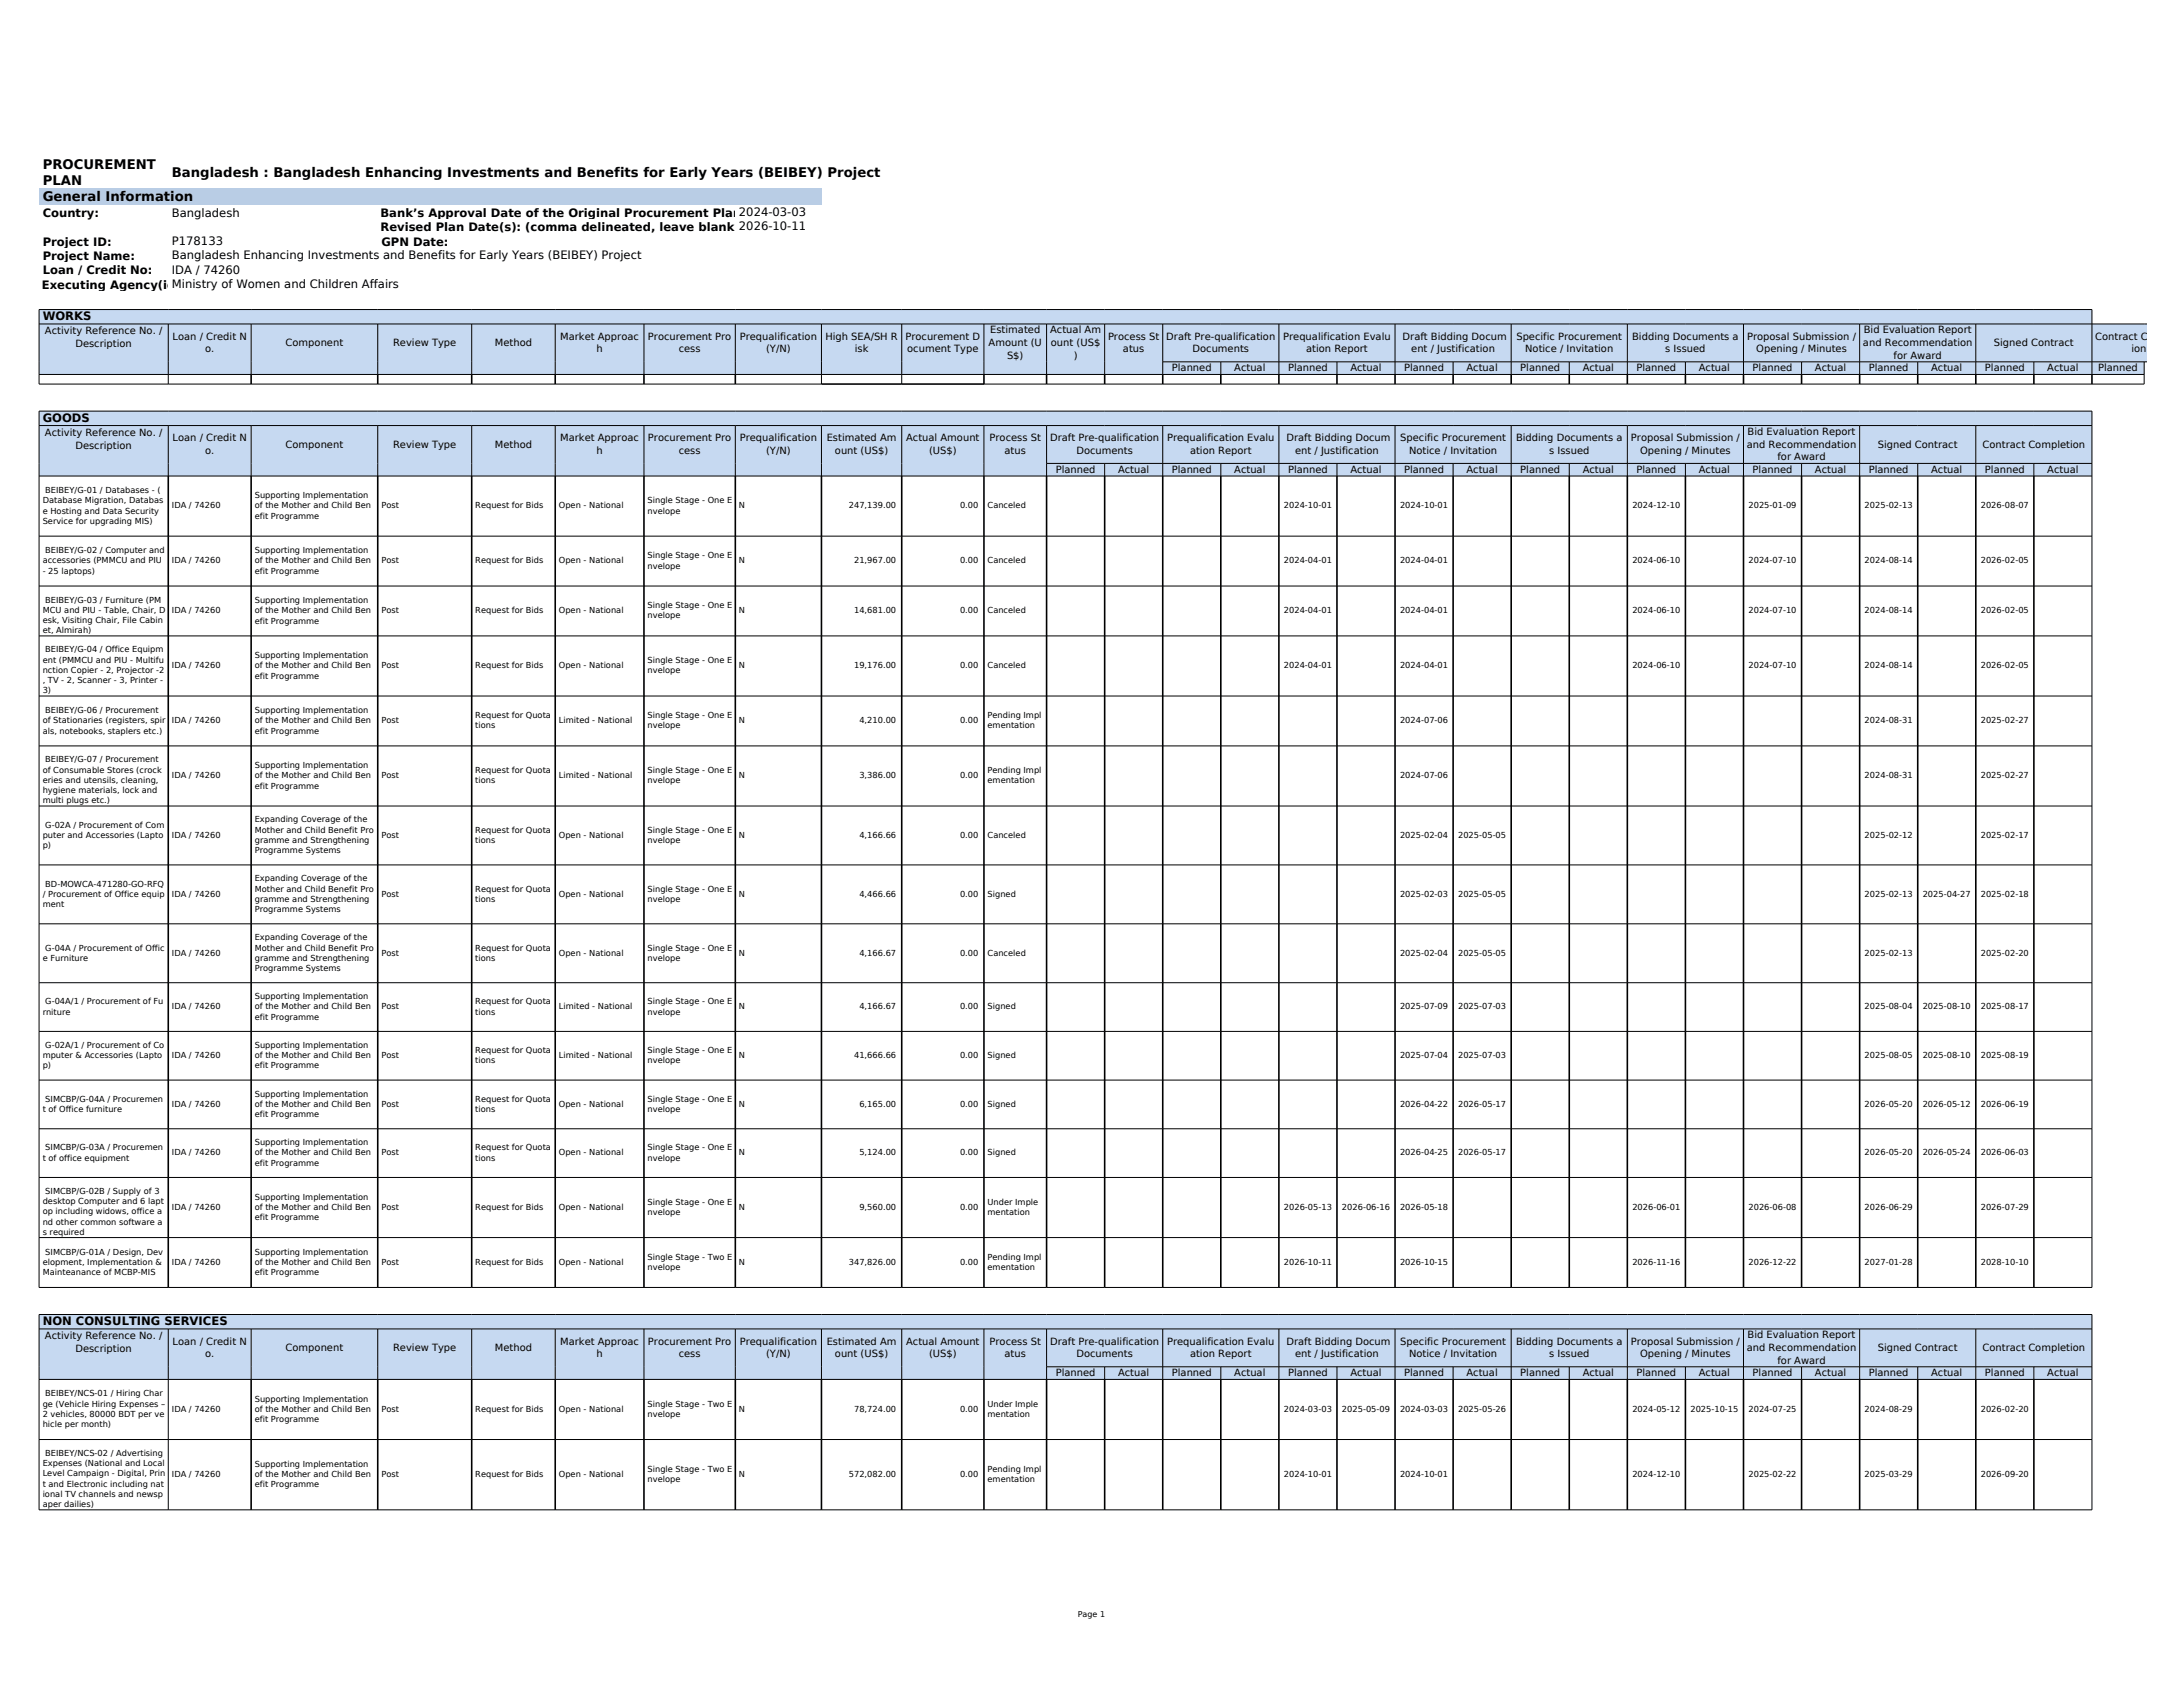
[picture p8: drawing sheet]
<svg xmlns="http://www.w3.org/2000/svg" width="279mm" height="216mm" viewBox="0 0 279 216" stroke-linecap="round" stroke-linejoin="round" font-family="sans-serif">
<defs><g id="words">
<g font-size="1.7">
<text x="5.5" y="21.6">PROCUREMENT</text>
<text x="5.5" y="23.7">PLAN</text>
<text x="22" y="22.6">Bangladesh : Bangladesh Enhancing Investments and Benefits for Early Years (BEIBEY) Project</text>
<text x="5.5" y="25.7">General Information</text>
</g>
<g font-size="1.5">
<text x="5.5" y="27.8">Country:</text>
<text x="22" y="27.8">Bangladesh</text>
<text x="48.7" y="27.7">Bank’s Approval Date of the Original Procurement Plan2:024-03-03</text>
<text x="48.7" y="29.6">Revised Plan Date(s): (comma delineated, leave blank i2f0none)</text>
<text x="96.5" y="29.5">26-10-11</text>
<text x="5.5" y="31.4">Project ID:</text>
<text x="5.5" y="33.3">Project Name:</text>
<text x="5.5" y="35.1">Loan / Credit No:</text>
<text x="22" y="31.3">P178133</text>
<text x="22" y="33.2">Bangladesh Enhancing Investments and Benefits for Early Years (BEIBEY) Project</text>
<text x="22" y="35">IDA / 74260</text>
<text x="48.8" y="31.4">GPN Date:</text>
<text x="5.4" y="37">Executing Agency(ieMinistry of Women and Children Affairs</text>
<text x="5.5" y="41">WORKS</text>
<text x="22.4" y="37">s):</text>
<text x="5.5" y="54">GOODS</text>
<text x="5.5" y="169.6">NON CONSULTING SERVICES</text>
</g>
<g font-size="1.3">
<text x="5.8" y="42.8">Activity Reference No. /</text>
<text x="9.7" y="44.4">Description</text>
<text x="22.1" y="43.5">Loan / Credit N</text>
<text x="26.2" y="45.1">o.</text>
<text x="36.6" y="44.3">Component</text>
<text x="50.3" y="44.3">Review Type</text>
<text x="63.3" y="44.3">Method</text>
<text x="71.7" y="43.5">Market Approac</text>
<text x="76.3" y="45.1">h</text>
<text x="82.9" y="43.5">Procurement Pro</text>
<text x="86.9" y="45.1">cess</text>
<text x="94.7" y="43.5">Prequalification</text>
<text x="98.1" y="45.1">(Y/N)</text>
<text x="105.6" y="43.5">High SEA/SH R</text>
<text x="109.4" y="45.1">isk</text>
<text x="115.9" y="43.5">Procurement D</text>
<text x="116.1" y="45.1">ocument Type</text>
<text x="126.5" y="44.3">Amount (U</text>
<text x="126.7" y="42.7">Estimated</text>
<text x="128.9" y="45.9">S$)</text>
<text x="134.4" y="42.7">Actual Am</text>
<text x="134.5" y="44.3">ount (US$</text>
<text x="137.4" y="45.9">)</text>
<text x="141.8" y="43.5">Process St</text>
<text x="143.7" y="45.1">atus</text>
<text x="149.3" y="43.5">Draft Pre-qualification</text>
<text x="150" y="47.5">Planned</text>
<text x="152.6" y="45.1">Documents</text>
<text x="158" y="47.5">Actual</text>
<text x="164.2" y="43.5">Prequalification Evalu</text>
<text x="164.9" y="47.5">Planned</text>
<text x="167.2" y="45.1">ation Report</text>
<text x="172.8" y="47.5">Actual</text>
<text x="179.5" y="43.5">Draft Bidding Docum</text>
<text x="179.7" y="47.5">Planned</text>
<text x="180.6" y="45.1">ent / Justification</text>
<text x="187.7" y="47.5">Actual</text>
<text x="194.1" y="43.5">Specific Procurement</text>
<text x="194.6" y="47.5">Planned</text>
<text x="195.2" y="45.1">Notice / Invitation</text>
<text x="202.6" y="47.5">Actual</text>
<text x="208.9" y="43.5">Bidding Documents a</text>
<text x="209.5" y="47.5">Planned</text>
<text x="213.1" y="45.1">s Issued</text>
<text x="217.4" y="47.5">Actual</text>
<text x="223.6" y="43.5">Proposal Submission /</text>
<text x="224.3" y="47.5">Planned</text>
<text x="224.8" y="45.1">Opening / Minutes</text>
<text x="232.3" y="47.5">Actual</text>
<text x="238.4" y="44.3">and Recommendation</text>
<text x="238.5" y="42.7">Bid Evaluation Report</text>
<text x="239.2" y="47.5">Planned</text>
<text x="242.4" y="45.9">for Award</text>
<text x="247.2" y="47.5">Actual</text>
<text x="254.1" y="47.5">Planned</text>
<text x="255.2" y="44.3">Signed Contract</text>
<text x="262" y="47.5">Actual</text>
<text x="268.2" y="43.5">Contract C</text>
<text x="268.5" y="47.5">Planned</text>
<text x="272.8" y="45.1">ion</text>
<text x="5.8" y="55.8">Activity Reference No. /</text>
<text x="9.7" y="57.4">Description</text>
<text x="22.1" y="56.5">Loan / Credit N</text>
<text x="26.2" y="58.1">o.</text>
<text x="36.6" y="57.3">Component</text>
<text x="50.3" y="57.3">Review Type</text>
<text x="63.3" y="57.3">Method</text>
<text x="71.7" y="56.5">Market Approac</text>
<text x="76.3" y="58.1">h</text>
<text x="82.9" y="56.5">Procurement Pro</text>
<text x="86.9" y="58.1">cess</text>
<text x="94.7" y="56.5">Prequalification</text>
<text x="98.1" y="58.1">(Y/N)</text>
<text x="105.8" y="56.5">Estimated Am</text>
<text x="106.9" y="58.1">ount (US$)</text>
<text x="116" y="56.5">Actual Amount</text>
<text x="118.9" y="58.1">(US$)</text>
<text x="126.7" y="56.5">Process St</text>
<text x="128.6" y="58.1">atus</text>
<text x="134.4" y="56.5">Draft Pre-qualification</text>
<text x="137.8" y="58.1">Documents</text>
<text x="149.4" y="56.5">Prequalification Evalu</text>
<text x="152.3" y="58.1">ation Report</text>
<text x="164.7" y="56.5">Draft Bidding Docum</text>
<text x="165.8" y="58.1">ent / Justification</text>
<text x="179.2" y="56.5">Specific Procurement</text>
<text x="180.3" y="58.1">Notice / Invitation</text>
<text x="194" y="56.5">Bidding Documents a</text>
<text x="198.3" y="58.1">s Issued</text>
<text x="208.7" y="56.5">Proposal Submission /</text>
<text x="209.9" y="58.1">Opening / Minutes</text>
<text x="223.6" y="57.3">and Recommendation</text>
<text x="223.7" y="55.7">Bid Evaluation Report</text>
<text x="227.5" y="58.9">for Award</text>
<text x="240.3" y="57.3">Signed Contract</text>
<text x="253.7" y="57.3">Contract Completion</text>
<text x="135.1" y="60.5">Planned</text>
<text x="143.1" y="60.5">Actual</text>
<text x="150" y="60.5">Planned</text>
<text x="158" y="60.5">Actual</text>
<text x="164.9" y="60.5">Planned</text>
<text x="172.8" y="60.5">Actual</text>
<text x="179.7" y="60.5">Planned</text>
<text x="187.7" y="60.5">Actual</text>
<text x="194.6" y="60.5">Planned</text>
<text x="202.6" y="60.5">Actual</text>
<text x="209.5" y="60.5">Planned</text>
<text x="217.4" y="60.5">Actual</text>
<text x="224.3" y="60.5">Planned</text>
<text x="232.3" y="60.5">Actual</text>
<text x="239.2" y="60.5">Planned</text>
<text x="247.2" y="60.5">Actual</text>
<text x="254.1" y="60.5">Planned</text>
<text x="262" y="60.5">Actual</text>
<text x="5.8" y="171.4">Activity Reference No. /</text>
<text x="9.7" y="173">Description</text>
<text x="22.1" y="172.1">Loan / Credit N</text>
<text x="26.2" y="173.7">o.</text>
<text x="36.6" y="172.9">Component</text>
<text x="50.3" y="172.9">Review Type</text>
<text x="63.3" y="172.9">Method</text>
<text x="71.7" y="172.1">Market Approac</text>
<text x="76.3" y="173.7">h</text>
<text x="82.9" y="172.1">Procurement Pro</text>
<text x="86.9" y="173.7">cess</text>
<text x="94.7" y="172.1">Prequalification</text>
<text x="98.1" y="173.7">(Y/N)</text>
<text x="105.8" y="172.1">Estimated Am</text>
<text x="106.9" y="173.7">ount (US$)</text>
<text x="116" y="172.1">Actual Amount</text>
<text x="118.9" y="173.7">(US$)</text>
<text x="126.7" y="172.1">Process St</text>
<text x="128.6" y="173.7">atus</text>
<text x="134.4" y="172.1">Draft Pre-qualification</text>
<text x="137.8" y="173.7">Documents</text>
<text x="149.4" y="172.1">Prequalification Evalu</text>
<text x="152.3" y="173.7">ation Report</text>
<text x="164.7" y="172.1">Draft Bidding Docum</text>
<text x="165.8" y="173.7">ent / Justification</text>
<text x="179.2" y="172.1">Specific Procurement</text>
<text x="180.3" y="173.7">Notice / Invitation</text>
<text x="194" y="172.1">Bidding Documents a</text>
<text x="198.3" y="173.7">s Issued</text>
<text x="208.7" y="172.1">Proposal Submission /</text>
<text x="209.9" y="173.7">Opening / Minutes</text>
<text x="223.6" y="172.9">and Recommendation</text>
<text x="223.7" y="171.3">Bid Evaluation Report</text>
<text x="240.3" y="172.9">Signed Contract</text>
<text x="253.7" y="172.9">Contract Completion</text>
<text x="135.1" y="176.1">Planned</text>
<text x="143.1" y="176.1">Actual</text>
<text x="150" y="176.1">Planned</text>
<text x="158" y="176.1">Actual</text>
<text x="164.9" y="176.1">Planned</text>
<text x="172.8" y="176.1">Actual</text>
<text x="179.7" y="176.1">Planned</text>
<text x="187.7" y="176.1">Actual</text>
<text x="194.6" y="176.1">Planned</text>
<text x="202.6" y="176.1">Actual</text>
<text x="209.5" y="176.1">Planned</text>
<text x="217.4" y="176.1">Actual</text>
<text x="224.3" y="176.1">Planned</text>
<text x="227.5" y="174.5">for Award</text>
<text x="232.3" y="176.1">Actual</text>
<text x="239.2" y="176.1">Planned</text>
<text x="247.2" y="176.1">Actual</text>
<text x="254.1" y="176.1">Planned</text>
<text x="262" y="176.1">Actual</text>
</g>
<g font-size="1.1">
<text x="5.5" y="64.4">Database Migration, Databas</text>
<text x="5.5" y="65.7">e Hosting and Data Security</text>
<text x="5.8" y="63.1">BEIBEY/G-01 / Databases - (</text>
<text x="22" y="65.1">IDA / 74260</text>
<text x="32.6" y="63.8">Supporting Implementation</text>
<text x="32.6" y="65.1">of the Mother and Child Ben</text>
<text x="48.8" y="65.1">Post</text>
<text x="60.8" y="65.1">Request for Bids</text>
<text x="71.5" y="65.1">Open - National</text>
<text x="82.9" y="64.4">Single Stage - One E</text>
<text x="82.9" y="65.7">nvelope</text>
<text x="94.6" y="65.1">N</text>
<text x="108.6" y="65.1">247,139.00</text>
<text x="122.9" y="65.1">0.00</text>
<text x="126.4" y="65.1">Canceled</text>
<text x="164.3" y="65.1">2024-10-01</text>
<text x="179.2" y="65.1">2024-10-01</text>
<text x="208.9" y="65.1">2024-12-10</text>
<text x="223.8" y="65.1">2025-01-09</text>
<text x="238.7" y="65.1">2025-02-13</text>
<text x="253.5" y="65.1">2026-08-07</text>
<text x="5.5" y="67">Service for upgrading MIS)</text>
<text x="5.8" y="70.8">BEIBEY/G-02 / Computer and</text>
<text x="32.6" y="66.4">efit Programme</text>
<text x="32.6" y="70.8">Supporting Implementation</text>
<text x="82.9" y="71.5">Single Stage - One E</text>
<text x="5.5" y="72.1">accessories (PMMCU and PIU</text>
<text x="5.5" y="73.4">- 25 laptops)</text>
<text x="5.8" y="77.1">BEIBEY/G-03 / Furniture (PM</text>
<text x="22" y="72.1">IDA / 74260</text>
<text x="32.6" y="72.1">of the Mother and Child Ben</text>
<text x="32.6" y="73.4">efit Programme</text>
<text x="32.6" y="77.2">Supporting Implementation</text>
<text x="48.8" y="72.1">Post</text>
<text x="60.8" y="72.1">Request for Bids</text>
<text x="71.5" y="72.1">Open - National</text>
<text x="82.9" y="72.8">nvelope</text>
<text x="82.9" y="77.8">Single Stage - One E</text>
<text x="94.6" y="72.1">N</text>
<text x="109.3" y="72.1">21,967.00</text>
<text x="122.9" y="72.1">0.00</text>
<text x="126.4" y="72.1">Canceled</text>
<text x="164.3" y="72.1">2024-04-01</text>
<text x="179.2" y="72.1">2024-04-01</text>
<text x="208.9" y="72.1">2024-06-10</text>
<text x="223.8" y="72.1">2024-07-10</text>
<text x="238.7" y="72.1">2024-08-14</text>
<text x="253.5" y="72.1">2026-02-05</text>
<text x="5.5" y="78.4">MCU and PIU - Table, Chair, D</text>
<text x="5.5" y="79.7">esk, Visiting Chair, File Cabin</text>
<text x="5.5" y="81">et, Almirah)</text>
<text x="5.8" y="83.5">BEIBEY/G-04 / Office Equipm</text>
<text x="22" y="78.5">IDA / 74260</text>
<text x="32.6" y="78.5">of the Mother and Child Ben</text>
<text x="32.6" y="79.8">efit Programme</text>
<text x="48.8" y="78.5">Post</text>
<text x="60.8" y="78.5">Request for Bids</text>
<text x="71.5" y="78.5">Open - National</text>
<text x="82.9" y="79.1">nvelope</text>
<text x="94.6" y="78.5">N</text>
<text x="109.3" y="78.5">14,681.00</text>
<text x="122.9" y="78.5">0.00</text>
<text x="126.4" y="78.5">Canceled</text>
<text x="164.3" y="78.5">2024-04-01</text>
<text x="179.2" y="78.5">2024-04-01</text>
<text x="208.9" y="78.5">2024-06-10</text>
<text x="223.8" y="78.5">2024-07-10</text>
<text x="238.7" y="78.5">2024-08-14</text>
<text x="253.5" y="78.5">2026-02-05</text>
<text x="5.5" y="84.8">ent (PMMCU and PIU - Multifu</text>
<text x="5.5" y="86.1">nction Copier - 2, Projector -2</text>
<text x="5.5" y="87.4">, TV - 2, Scanner - 3, Printer -</text>
<text x="5.5" y="88.7">3)</text>
<text x="22" y="85.5">IDA / 74260</text>
<text x="32.6" y="84.2">Supporting Implementation</text>
<text x="32.6" y="85.5">of the Mother and Child Ben</text>
<text x="32.6" y="86.8">efit Programme</text>
<text x="48.8" y="85.5">Post</text>
<text x="60.8" y="85.5">Request for Bids</text>
<text x="71.5" y="85.5">Open - National</text>
<text x="82.9" y="84.9">Single Stage - One E</text>
<text x="82.9" y="86.2">nvelope</text>
<text x="94.6" y="85.5">N</text>
<text x="109.3" y="85.5">19,176.00</text>
<text x="122.9" y="85.5">0.00</text>
<text x="126.4" y="85.5">Canceled</text>
<text x="164.3" y="85.5">2024-04-01</text>
<text x="179.2" y="85.5">2024-04-01</text>
<text x="208.9" y="85.5">2024-06-10</text>
<text x="223.8" y="85.5">2024-07-10</text>
<text x="238.7" y="85.5">2024-08-14</text>
<text x="253.5" y="85.5">2026-02-05</text>
<text x="5.5" y="92.6">of Stationaries (registers, spir</text>
<text x="5.5" y="93.9">als, notebooks, staplers etc.)</text>
<text x="5.8" y="91.3">BEIBEY/G-06 / Procurement</text>
<text x="22" y="92.6">IDA / 74260</text>
<text x="32.6" y="91.3">Supporting Implementation</text>
<text x="32.6" y="92.6">of the Mother and Child Ben</text>
<text x="32.6" y="93.9">efit Programme</text>
<text x="48.8" y="92.6">Post</text>
<text x="60.8" y="91.9">Request for Quota</text>
<text x="60.8" y="93.2">tions</text>
<text x="71.5" y="92.6">Limited - National</text>
<text x="82.9" y="91.9">Single Stage - One E</text>
<text x="82.9" y="93.2">nvelope</text>
<text x="94.6" y="92.6">N</text>
<text x="110" y="92.6">4,210.00</text>
<text x="122.9" y="92.6">0.00</text>
<text x="126.4" y="91.9">Pending Impl</text>
<text x="126.4" y="93.2">ementation</text>
<text x="179.2" y="92.6">2024-07-06</text>
<text x="238.7" y="92.6">2024-08-31</text>
<text x="253.5" y="92.6">2025-02-27</text>
<text x="5.5" y="98.9">of Consumable Stores (crock</text>
<text x="5.5" y="100.2">eries and utensils, cleaning,</text>
<text x="5.5" y="101.5">hygiene materials, lock and</text>
<text x="5.8" y="97.6">BEIBEY/G-07 / Procurement</text>
<text x="22" y="99.6">IDA / 74260</text>
<text x="32.6" y="98.3">Supporting Implementation</text>
<text x="32.6" y="99.6">of the Mother and Child Ben</text>
<text x="32.6" y="100.9">efit Programme</text>
<text x="48.8" y="99.6">Post</text>
<text x="60.8" y="99">Request for Quota</text>
<text x="60.8" y="100.3">tions</text>
<text x="71.5" y="99.6">Limited - National</text>
<text x="82.9" y="99">Single Stage - One E</text>
<text x="82.9" y="100.3">nvelope</text>
<text x="94.6" y="99.6">N</text>
<text x="110" y="99.6">3,386.00</text>
<text x="122.9" y="99.6">0.00</text>
<text x="126.4" y="99">Pending Impl</text>
<text x="126.4" y="100.3">ementation</text>
<text x="179.2" y="99.6">2024-07-06</text>
<text x="238.7" y="99.6">2024-08-31</text>
<text x="253.5" y="99.6">2025-02-27</text>
<text x="5.5" y="102.8">multi plugs etc.)</text>
<text x="5.5" y="107.2">puter and Accessories (Lapto</text>
<text x="5.8" y="105.9">G-02A / Procurement of Com</text>
<text x="22" y="107.2">IDA / 74260</text>
<text x="32.6" y="105.3">Expanding Coverage of the</text>
<text x="32.6" y="106.6">Mother and Child Benefit Pro</text>
<text x="32.6" y="107.9">gramme and Strengthening</text>
<text x="48.8" y="107.2">Post</text>
<text x="60.8" y="106.6">Request for Quota</text>
<text x="60.8" y="107.9">tions</text>
<text x="71.5" y="107.2">Open - National</text>
<text x="82.9" y="106.6">Single Stage - One E</text>
<text x="82.9" y="107.9">nvelope</text>
<text x="94.6" y="107.2">N</text>
<text x="110" y="107.2">4,166.66</text>
<text x="122.9" y="107.2">0.00</text>
<text x="126.4" y="107.2">Canceled</text>
<text x="179.2" y="107.2">2025-02-04</text>
<text x="186.6" y="107.2">2025-05-05</text>
<text x="238.7" y="107.2">2025-02-12</text>
<text x="253.5" y="107.2">2025-02-17</text>
<text x="5.5" y="108.5">p)</text>
<text x="5.8" y="113.5">BD-MOWCA-471280-GO-RFQ</text>
<text x="32.6" y="109.2">Programme Systems</text>
<text x="32.6" y="112.8">Expanding Coverage of the</text>
<text x="5.5" y="114.8">/ Procurement of Office equip</text>
<text x="5.5" y="116.1">ment</text>
<text x="22" y="114.8">IDA / 74260</text>
<text x="32.6" y="114.1">Mother and Child Benefit Pro</text>
<text x="32.6" y="115.4">gramme and Strengthening</text>
<text x="32.6" y="116.7">Programme Systems</text>
<text x="48.8" y="114.8">Post</text>
<text x="60.8" y="114.1">Request for Quota</text>
<text x="60.8" y="115.4">tions</text>
<text x="71.5" y="114.8">Open - National</text>
<text x="82.9" y="114.1">Single Stage - One E</text>
<text x="82.9" y="115.4">nvelope</text>
<text x="94.6" y="114.8">N</text>
<text x="110" y="114.8">4,466.66</text>
<text x="122.9" y="114.8">0.00</text>
<text x="126.4" y="114.8">Signed</text>
<text x="179.2" y="114.8">2025-02-03</text>
<text x="186.6" y="114.8">2025-05-05</text>
<text x="238.7" y="114.8">2025-02-13</text>
<text x="246.1" y="114.8">2025-04-27</text>
<text x="253.5" y="114.8">2025-02-18</text>
<text x="5.5" y="123">e Furniture</text>
<text x="5.8" y="121.6">G-04A / Procurement of Offic</text>
<text x="22" y="122.3">IDA / 74260</text>
<text x="32.6" y="120.3">Expanding Coverage of the</text>
<text x="32.6" y="121.6">Mother and Child Benefit Pro</text>
<text x="32.6" y="123">gramme and Strengthening</text>
<text x="32.6" y="124.3">Programme Systems</text>
<text x="48.8" y="122.3">Post</text>
<text x="60.8" y="121.6">Request for Quota</text>
<text x="60.8" y="123">tions</text>
<text x="71.5" y="122.3">Open - National</text>
<text x="82.9" y="121.6">Single Stage - One E</text>
<text x="82.9" y="123">nvelope</text>
<text x="94.6" y="122.3">N</text>
<text x="110" y="122.3">4,166.67</text>
<text x="122.9" y="122.3">0.00</text>
<text x="126.4" y="122.3">Canceled</text>
<text x="179.2" y="122.3">2025-02-04</text>
<text x="186.6" y="122.3">2025-05-05</text>
<text x="238.7" y="122.3">2025-02-13</text>
<text x="253.5" y="122.3">2025-02-20</text>
<text x="5.5" y="129.8">rniture</text>
<text x="5.8" y="128.5">G-04A/1 / Procurement of Fu</text>
<text x="22" y="129.2">IDA / 74260</text>
<text x="32.6" y="127.9">Supporting Implementation</text>
<text x="32.6" y="129.2">of the Mother and Child Ben</text>
<text x="32.6" y="130.5">efit Programme</text>
<text x="48.8" y="129.2">Post</text>
<text x="60.8" y="128.5">Request for Quota</text>
<text x="60.8" y="129.8">tions</text>
<text x="71.5" y="129.2">Limited - National</text>
<text x="82.9" y="128.5">Single Stage - One E</text>
<text x="82.9" y="129.8">nvelope</text>
<text x="94.6" y="129.2">N</text>
<text x="110" y="129.2">4,166.67</text>
<text x="122.9" y="129.2">0.00</text>
<text x="126.4" y="129.2">Signed</text>
<text x="179.2" y="129.2">2025-07-09</text>
<text x="186.6" y="129.2">2025-07-03</text>
<text x="238.7" y="129.2">2025-08-04</text>
<text x="246.1" y="129.2">2025-08-10</text>
<text x="253.5" y="129.2">2025-08-17</text>
<text x="5.5" y="135.4">mputer &amp; Accessories (Lapto</text>
<text x="5.5" y="136.7">p)</text>
<text x="5.8" y="134.1">G-02A/1 / Procurement of Co</text>
<text x="22" y="135.4">IDA / 74260</text>
<text x="32.6" y="134.1">Supporting Implementation</text>
<text x="32.6" y="135.4">of the Mother and Child Ben</text>
<text x="32.6" y="136.7">efit Programme</text>
<text x="48.8" y="135.4">Post</text>
<text x="60.8" y="134.8">Request for Quota</text>
<text x="60.8" y="136.1">tions</text>
<text x="71.5" y="135.4">Limited - National</text>
<text x="82.9" y="134.8">Single Stage - One E</text>
<text x="82.9" y="136.1">nvelope</text>
<text x="94.6" y="135.4">N</text>
<text x="109.3" y="135.4">41,666.66</text>
<text x="122.9" y="135.4">0.00</text>
<text x="126.4" y="135.4">Signed</text>
<text x="179.2" y="135.4">2025-07-04</text>
<text x="186.6" y="135.4">2025-07-03</text>
<text x="238.7" y="135.4">2025-08-05</text>
<text x="246.1" y="135.4">2025-08-10</text>
<text x="253.5" y="135.4">2025-08-19</text>
<text x="5.5" y="142.3">t of Office furniture</text>
<text x="5.8" y="141">SIMCBP/G-04A / Procuremen</text>
<text x="22" y="141.6">IDA / 74260</text>
<text x="32.6" y="140.3">Supporting Implementation</text>
<text x="32.6" y="141.6">of the Mother and Child Ben</text>
<text x="32.6" y="143">efit Programme</text>
<text x="48.8" y="141.6">Post</text>
<text x="60.8" y="141">Request for Quota</text>
<text x="60.8" y="142.3">tions</text>
<text x="71.5" y="141.6">Open - National</text>
<text x="82.9" y="141">Single Stage - One E</text>
<text x="82.9" y="142.3">nvelope</text>
<text x="94.6" y="141.6">N</text>
<text x="110" y="141.6">6,165.00</text>
<text x="122.9" y="141.6">0.00</text>
<text x="126.4" y="141.6">Signed</text>
<text x="179.2" y="141.6">2026-04-22</text>
<text x="186.6" y="141.6">2026-05-17</text>
<text x="238.7" y="141.6">2026-05-20</text>
<text x="246.1" y="141.6">2026-05-12</text>
<text x="253.5" y="141.6">2026-06-19</text>
<text x="5.5" y="148.5">t of office equipment</text>
<text x="5.8" y="147.2">SIMCBP/G-03A / Procuremen</text>
<text x="22" y="147.9">IDA / 74260</text>
<text x="32.6" y="146.6">Supporting Implementation</text>
<text x="32.6" y="147.9">of the Mother and Child Ben</text>
<text x="32.6" y="149.2">efit Programme</text>
<text x="48.8" y="147.9">Post</text>
<text x="60.8" y="147.2">Request for Quota</text>
<text x="60.8" y="148.5">tions</text>
<text x="71.5" y="147.9">Open - National</text>
<text x="82.9" y="147.2">Single Stage - One E</text>
<text x="82.9" y="148.5">nvelope</text>
<text x="94.6" y="147.9">N</text>
<text x="110" y="147.9">5,124.00</text>
<text x="122.9" y="147.9">0.00</text>
<text x="126.4" y="147.9">Signed</text>
<text x="179.2" y="147.9">2026-04-25</text>
<text x="186.6" y="147.9">2026-05-17</text>
<text x="238.7" y="147.9">2026-05-20</text>
<text x="246.1" y="147.9">2026-05-24</text>
<text x="253.5" y="147.9">2026-06-03</text>
<text x="5.5" y="154.1">desktop Computer and 6 lapt</text>
<text x="5.5" y="155.4">op including widows, office a</text>
<text x="5.8" y="152.8">SIMCBP/G-02B / Supply of 3</text>
<text x="22" y="154.8">IDA / 74260</text>
<text x="32.6" y="153.5">Supporting Implementation</text>
<text x="32.6" y="154.8">of the Mother and Child Ben</text>
<text x="48.8" y="154.8">Post</text>
<text x="60.8" y="154.8">Request for Bids</text>
<text x="71.5" y="154.8">Open - National</text>
<text x="82.9" y="154.2">Single Stage - One E</text>
<text x="82.9" y="155.5">nvelope</text>
<text x="94.6" y="154.8">N</text>
<text x="110" y="154.8">9,560.00</text>
<text x="122.9" y="154.8">0.00</text>
<text x="126.4" y="154.2">Under Imple</text>
<text x="126.4" y="155.5">mentation</text>
<text x="164.3" y="154.8">2026-05-13</text>
<text x="171.8" y="154.8">2026-06-16</text>
<text x="179.2" y="154.8">2026-05-18</text>
<text x="208.9" y="154.8">2026-06-01</text>
<text x="223.8" y="154.8">2026-06-08</text>
<text x="238.7" y="154.8">2026-06-29</text>
<text x="253.5" y="154.8">2026-07-29</text>
<text x="5.5" y="156.7">nd other common software a</text>
<text x="5.5" y="158">s required</text>
<text x="5.5" y="161.9">elopment, Implementation &amp;</text>
<text x="5.8" y="160.6">SIMCBP/G-01A / Design, Dev</text>
<text x="22" y="161.9">IDA / 74260</text>
<text x="32.6" y="156.1">efit Programme</text>
<text x="32.6" y="160.6">Supporting Implementation</text>
<text x="32.6" y="161.9">of the Mother and Child Ben</text>
<text x="48.8" y="161.9">Post</text>
<text x="60.8" y="161.9">Request for Bids</text>
<text x="71.5" y="161.9">Open - National</text>
<text x="82.9" y="161.2">Single Stage - Two E</text>
<text x="94.6" y="161.9">N</text>
<text x="108.6" y="161.9">347,826.00</text>
<text x="122.9" y="161.9">0.00</text>
<text x="126.4" y="161.2">Pending Impl</text>
<text x="164.3" y="161.9">2026-10-11</text>
<text x="179.2" y="161.9">2026-10-15</text>
<text x="208.9" y="161.9">2026-11-16</text>
<text x="223.8" y="161.9">2026-12-22</text>
<text x="238.7" y="161.9">2027-01-28</text>
<text x="253.5" y="161.9">2028-10-10</text>
<text x="5.5" y="163.2">Mainteanance of MCBP-MIS</text>
<text x="32.6" y="163.2">efit Programme</text>
<text x="82.9" y="162.5">nvelope</text>
<text x="126.4" y="162.5">ementation</text>
<text x="5.8" y="178.7">BEIBEY/NCS-01 / Hiring Char</text>
<text x="32.6" y="179.4">Supporting Implementation</text>
<text x="5.5" y="180">ge (Vehicle Hiring Expenses –</text>
<text x="5.5" y="181.3">2 vehicles, 80000 BDT per ve</text>
<text x="5.5" y="182.6">hicle per month)</text>
<text x="22" y="180.7">IDA / 74260</text>
<text x="32.6" y="180.7">of the Mother and Child Ben</text>
<text x="32.6" y="182">efit Programme</text>
<text x="48.8" y="180.7">Post</text>
<text x="60.8" y="180.7">Request for Bids</text>
<text x="71.5" y="180.7">Open - National</text>
<text x="82.9" y="180">Single Stage - Two E</text>
<text x="82.9" y="181.3">nvelope</text>
<text x="94.6" y="180.7">N</text>
<text x="109.3" y="180.7">78,724.00</text>
<text x="122.9" y="180.7">0.00</text>
<text x="126.4" y="180">Under Imple</text>
<text x="126.4" y="181.3">mentation</text>
<text x="164.3" y="180.7">2024-03-03</text>
<text x="171.8" y="180.7">2025-05-09</text>
<text x="179.2" y="180.7">2024-03-03</text>
<text x="186.6" y="180.7">2025-05-26</text>
<text x="208.9" y="180.7">2024-05-12</text>
<text x="216.4" y="180.7">2025-10-15</text>
<text x="223.8" y="180.7">2024-07-25</text>
<text x="238.7" y="180.7">2024-08-29</text>
<text x="253.5" y="180.7">2026-02-20</text>
<text x="5.5" y="187.6">Expenses (National and Local</text>
<text x="5.5" y="189">Level Campaign - Digital, Prin</text>
<text x="5.5" y="190.3">t and Electronic including nat</text>
<text x="5.5" y="191.6">ional TV channels and newsp</text>
<text x="5.8" y="186.3">BEIBEY/NCS-02 / Advertising</text>
<text x="22" y="189">IDA / 74260</text>
<text x="32.6" y="187.7">Supporting Implementation</text>
<text x="32.6" y="189">of the Mother and Child Ben</text>
<text x="32.6" y="190.3">efit Programme</text>
<text x="48.8" y="189">Post</text>
<text x="60.8" y="189">Request for Bids</text>
<text x="71.5" y="189">Open - National</text>
<text x="82.9" y="188.4">Single Stage - Two E</text>
<text x="82.9" y="189.7">nvelope</text>
<text x="94.6" y="189">N</text>
<text x="108.6" y="189">572,082.00</text>
<text x="122.9" y="189">0.00</text>
<text x="126.4" y="188.4">Pending Impl</text>
<text x="126.4" y="189.7">ementation</text>
<text x="164.3" y="189">2024-10-01</text>
<text x="179.2" y="189">2024-10-01</text>
<text x="208.9" y="189">2024-12-10</text>
<text x="223.8" y="189">2025-02-22</text>
<text x="238.7" y="189">2025-03-29</text>
<text x="253.5" y="189">2026-09-20</text>
<text x="5.5" y="192.9">aper dailies)</text>
</g>
<text font-size="1" x="138" y="207">Page 1</text>
</g></defs>
<path d="M5 24.2h100.1v2h-100.1z" fill="#b9cde5"/>
<g fill="#c6d9f1">
<path d="M5 39.6h16.5v1.9h-16.5z"/>
<path d="M21.5 39.6h10.6v1.9h-10.6z"/>
<path d="M32.1 39.6h16.2v1.9h-16.2z"/>
<path d="M48.3 39.6h12.1v1.9h-12.1z"/>
<path d="M60.4 39.6h10.7v1.9h-10.7z"/>
<path d="M71.1 39.6h11.3v1.9h-11.3z"/>
<path d="M82.4 39.6h11.7v1.9h-11.7z"/>
<path d="M94.1 39.6h11v1.9h-11z"/>
<path d="M105.1 39.6h10.3v1.9h-10.3z"/>
<path d="M115.4 39.6h10.5v1.9h-10.5z"/>
<path d="M125.9 39.6h8.1v1.9h-8.1z"/>
<path d="M134 39.6h7.4v1.9h-7.4z"/>
<path d="M141.4 39.6h7.4v1.9h-7.4z"/>
<path d="M148.8 39.6h7.5v1.9h-7.5z"/>
<path d="M156.3 39.6h7.4v1.9h-7.4z"/>
<path d="M163.7 39.6h7.4v1.9h-7.4z"/>
<path d="M171.1 39.6h7.4v1.9h-7.4z"/>
<path d="M178.5 39.6h7.5v1.9h-7.5z"/>
<path d="M186 39.6h7.4v1.9h-7.4z"/>
<path d="M193.4 39.6h7.4v1.9h-7.4z"/>
<path d="M200.8 39.6h7.5v1.9h-7.5z"/>
<path d="M208.3 39.6h7.4v1.9h-7.4z"/>
<path d="M215.7 39.6h7.4v1.9h-7.4z"/>
<path d="M223.1 39.6h7.5v1.9h-7.5z"/>
<path d="M230.6 39.6h7.4v1.9h-7.4z"/>
<path d="M238 39.6h7.4v1.9h-7.4z"/>
<path d="M245.4 39.6h7.5v1.9h-7.5z"/>
<path d="M252.9 39.6h7.4v1.9h-7.4z"/>
<path d="M260.3 39.6h7.4v1.9h-7.4z"/>
<path d="M5 41.5h16.5v4.8h-16.5z"/>
<path d="M21.5 41.5h10.6v4.8h-10.6z"/>
<path d="M32.1 41.5h16.2v4.8h-16.2z"/>
<path d="M48.3 41.5h12.1v4.8h-12.1z"/>
<path d="M60.4 41.5h10.7v4.8h-10.7z"/>
<path d="M71.1 41.5h11.3v4.8h-11.3z"/>
<path d="M82.4 41.5h11.7v4.8h-11.7z"/>
<path d="M94.1 41.5h11v4.8h-11z"/>
<path d="M105.1 41.5h10.3v4.8h-10.3z"/>
<path d="M115.4 41.5h10.5v4.8h-10.5z"/>
<path d="M125.9 41.5h8.1v4.8h-8.1z"/>
<path d="M134 41.5h7.4v4.8h-7.4z"/>
<path d="M141.4 41.5h7.4v4.8h-7.4z"/>
<path d="M148.8 41.5h14.9v4.8h-14.9z"/>
<path d="M163.7 41.5h14.8v4.8h-14.8z"/>
<path d="M178.5 41.5h14.9v4.8h-14.9z"/>
<path d="M193.4 41.5h14.9v4.8h-14.9z"/>
<path d="M208.3 41.5h14.8v4.8h-14.8z"/>
<path d="M223.1 41.5h14.9v4.8h-14.9z"/>
<path d="M238 41.5h14.9v4.8h-14.9z"/>
<path d="M252.9 41.5h14.8v4.8h-14.8z"/>
<path d="M267.7 41.5h7v4.8h-7z"/>
<path d="M5 46.3h16.5v1.6h-16.5z"/>
<path d="M21.5 46.3h10.6v1.6h-10.6z"/>
<path d="M32.1 46.3h16.2v1.6h-16.2z"/>
<path d="M48.3 46.3h12.1v1.6h-12.1z"/>
<path d="M60.4 46.3h10.7v1.6h-10.7z"/>
<path d="M71.1 46.3h11.3v1.6h-11.3z"/>
<path d="M82.4 46.3h11.7v1.6h-11.7z"/>
<path d="M94.1 46.3h11v1.6h-11z"/>
<path d="M105.1 46.3h10.3v1.6h-10.3z"/>
<path d="M115.4 46.3h10.5v1.6h-10.5z"/>
<path d="M125.9 46.3h8.1v1.6h-8.1z"/>
<path d="M134 46.3h7.4v1.6h-7.4z"/>
<path d="M141.4 46.3h7.4v1.6h-7.4z"/>
<path d="M148.8 46.3h7.5v1.6h-7.5z"/>
<path d="M156.3 46.3h7.4v1.6h-7.4z"/>
<path d="M163.7 46.3h7.4v1.6h-7.4z"/>
<path d="M171.1 46.3h7.4v1.6h-7.4z"/>
<path d="M178.5 46.3h7.5v1.6h-7.5z"/>
<path d="M186 46.3h7.4v1.6h-7.4z"/>
<path d="M193.4 46.3h7.4v1.6h-7.4z"/>
<path d="M200.8 46.3h7.5v1.6h-7.5z"/>
<path d="M208.3 46.3h7.4v1.6h-7.4z"/>
<path d="M215.7 46.3h7.4v1.6h-7.4z"/>
<path d="M223.1 46.3h7.5v1.6h-7.5z"/>
<path d="M230.6 46.3h7.4v1.6h-7.4z"/>
<path d="M238 46.3h7.4v1.6h-7.4z"/>
<path d="M245.4 46.3h7.5v1.6h-7.5z"/>
<path d="M252.9 46.3h7.4v1.6h-7.4z"/>
<path d="M260.3 46.3h7.4v1.6h-7.4z"/>
<path d="M267.7 46.3h6.7v1.6h-6.7z"/>
<path d="M5 52.6h16.5v1.9h-16.5z"/>
<path d="M21.5 52.6h10.6v1.9h-10.6z"/>
<path d="M32.1 52.6h16.2v1.9h-16.2z"/>
<path d="M48.3 52.6h12.1v1.9h-12.1z"/>
<path d="M60.4 52.6h10.7v1.9h-10.7z"/>
<path d="M71.1 52.6h11.3v1.9h-11.3z"/>
<path d="M82.4 52.6h11.7v1.9h-11.7z"/>
<path d="M94.1 52.6h11v1.9h-11z"/>
<path d="M105.1 52.6h10.3v1.9h-10.3z"/>
<path d="M115.4 52.6h10.5v1.9h-10.5z"/>
<path d="M125.9 52.6h8.1v1.9h-8.1z"/>
<path d="M134 52.6h7.4v1.9h-7.4z"/>
<path d="M141.4 52.6h7.4v1.9h-7.4z"/>
<path d="M148.8 52.6h7.5v1.9h-7.5z"/>
<path d="M156.3 52.6h7.4v1.9h-7.4z"/>
<path d="M163.7 52.6h7.4v1.9h-7.4z"/>
<path d="M171.1 52.6h7.4v1.9h-7.4z"/>
<path d="M178.5 52.6h7.5v1.9h-7.5z"/>
<path d="M186 52.6h7.4v1.9h-7.4z"/>
<path d="M193.4 52.6h7.4v1.9h-7.4z"/>
<path d="M200.8 52.6h7.5v1.9h-7.5z"/>
<path d="M208.3 52.6h7.4v1.9h-7.4z"/>
<path d="M215.7 52.6h7.4v1.9h-7.4z"/>
<path d="M223.1 52.6h7.5v1.9h-7.5z"/>
<path d="M230.6 52.6h7.4v1.9h-7.4z"/>
<path d="M238 52.6h7.4v1.9h-7.4z"/>
<path d="M245.4 52.6h7.5v1.9h-7.5z"/>
<path d="M252.9 52.6h7.4v1.9h-7.4z"/>
<path d="M260.3 52.6h7.4v1.9h-7.4z"/>
<path d="M5 54.5h16.5v4.8h-16.5z"/>
<path d="M21.5 54.5h10.6v4.8h-10.6z"/>
<path d="M32.1 54.5h16.2v4.8h-16.2z"/>
<path d="M48.3 54.5h12.1v4.8h-12.1z"/>
<path d="M60.4 54.5h10.7v4.8h-10.7z"/>
<path d="M71.1 54.5h11.3v4.8h-11.3z"/>
<path d="M82.4 54.5h11.7v4.8h-11.7z"/>
<path d="M94.1 54.5h11v4.8h-11z"/>
<path d="M105.1 54.5h10.3v4.8h-10.3z"/>
<path d="M115.4 54.5h10.5v4.8h-10.5z"/>
<path d="M125.9 54.5h8.1v4.8h-8.1z"/>
<path d="M134 54.5h14.8v4.8h-14.8z"/>
<path d="M148.8 54.5h14.9v4.8h-14.9z"/>
<path d="M163.7 54.5h14.8v4.8h-14.8z"/>
<path d="M178.5 54.5h14.9v4.8h-14.9z"/>
<path d="M193.4 54.5h14.9v4.8h-14.9z"/>
<path d="M208.3 54.5h14.8v4.8h-14.8z"/>
<path d="M223.1 54.5h14.9v4.8h-14.9z"/>
<path d="M238 54.5h14.9v4.8h-14.9z"/>
<path d="M252.9 54.5h14.8v4.8h-14.8z"/>
<path d="M5 59.3h16.5v1.6h-16.5z"/>
<path d="M21.5 59.3h10.6v1.6h-10.6z"/>
<path d="M32.1 59.3h16.2v1.6h-16.2z"/>
<path d="M48.3 59.3h12.1v1.6h-12.1z"/>
<path d="M60.4 59.3h10.7v1.6h-10.7z"/>
<path d="M71.1 59.3h11.3v1.6h-11.3z"/>
<path d="M82.4 59.3h11.7v1.6h-11.7z"/>
<path d="M94.1 59.3h11v1.6h-11z"/>
<path d="M105.1 59.3h10.3v1.6h-10.3z"/>
<path d="M115.4 59.3h10.5v1.6h-10.5z"/>
<path d="M125.9 59.3h8.1v1.6h-8.1z"/>
<path d="M134 59.3h7.4v1.6h-7.4z"/>
<path d="M141.4 59.3h7.4v1.6h-7.4z"/>
<path d="M148.8 59.3h7.5v1.6h-7.5z"/>
<path d="M156.3 59.3h7.4v1.6h-7.4z"/>
<path d="M163.7 59.3h7.4v1.6h-7.4z"/>
<path d="M171.1 59.3h7.4v1.6h-7.4z"/>
<path d="M178.5 59.3h7.5v1.6h-7.5z"/>
<path d="M186 59.3h7.4v1.6h-7.4z"/>
<path d="M193.4 59.3h7.4v1.6h-7.4z"/>
<path d="M200.8 59.3h7.5v1.6h-7.5z"/>
<path d="M208.3 59.3h7.4v1.6h-7.4z"/>
<path d="M215.7 59.3h7.4v1.6h-7.4z"/>
<path d="M223.1 59.3h7.5v1.6h-7.5z"/>
<path d="M230.6 59.3h7.4v1.6h-7.4z"/>
<path d="M238 59.3h7.4v1.6h-7.4z"/>
<path d="M245.4 59.3h7.5v1.6h-7.5z"/>
<path d="M252.9 59.3h7.4v1.6h-7.4z"/>
<path d="M260.3 59.3h7.4v1.6h-7.4z"/>
<path d="M5 168.2h43.3v1.9h-43.3z"/>
<path d="M48.3 168.2h12.1v1.9h-12.1z"/>
<path d="M60.4 168.2h10.7v1.9h-10.7z"/>
<path d="M71.1 168.2h11.3v1.9h-11.3z"/>
<path d="M82.4 168.2h11.7v1.9h-11.7z"/>
<path d="M94.1 168.2h11v1.9h-11z"/>
<path d="M105.1 168.2h10.3v1.9h-10.3z"/>
<path d="M115.4 168.2h10.5v1.9h-10.5z"/>
<path d="M125.9 168.2h8.1v1.9h-8.1z"/>
<path d="M134 168.2h7.4v1.9h-7.4z"/>
<path d="M141.4 168.2h7.4v1.9h-7.4z"/>
<path d="M148.8 168.2h7.5v1.9h-7.5z"/>
<path d="M156.3 168.2h7.4v1.9h-7.4z"/>
<path d="M163.7 168.2h7.4v1.9h-7.4z"/>
<path d="M171.1 168.2h7.4v1.9h-7.4z"/>
<path d="M178.5 168.2h7.5v1.9h-7.5z"/>
<path d="M186 168.2h7.4v1.9h-7.4z"/>
<path d="M193.4 168.2h7.4v1.9h-7.4z"/>
<path d="M200.8 168.2h7.5v1.9h-7.5z"/>
<path d="M208.3 168.2h7.4v1.9h-7.4z"/>
<path d="M215.7 168.2h7.4v1.9h-7.4z"/>
<path d="M223.1 168.2h7.5v1.9h-7.5z"/>
<path d="M230.6 168.2h7.4v1.9h-7.4z"/>
<path d="M238 168.2h7.4v1.9h-7.4z"/>
<path d="M245.4 168.2h7.5v1.9h-7.5z"/>
<path d="M252.9 168.2h7.4v1.9h-7.4z"/>
<path d="M260.3 168.2h7.4v1.9h-7.4z"/>
<path d="M5 170.1h16.5v4.8h-16.5z"/>
<path d="M21.5 170.1h10.6v4.8h-10.6z"/>
<path d="M32.1 170.1h16.2v4.8h-16.2z"/>
<path d="M48.3 170.1h12.1v4.8h-12.1z"/>
<path d="M60.4 170.1h10.7v4.8h-10.7z"/>
<path d="M71.1 170.1h11.3v4.8h-11.3z"/>
<path d="M82.4 170.1h11.7v4.8h-11.7z"/>
<path d="M94.1 170.1h11v4.8h-11z"/>
<path d="M105.1 170.1h10.3v4.8h-10.3z"/>
<path d="M115.4 170.1h10.5v4.8h-10.5z"/>
<path d="M125.9 170.1h8.1v4.8h-8.1z"/>
<path d="M134 170.1h14.8v4.8h-14.8z"/>
<path d="M148.8 170.1h14.9v4.8h-14.9z"/>
<path d="M163.7 170.1h14.8v4.8h-14.8z"/>
<path d="M178.5 170.1h14.9v4.8h-14.9z"/>
<path d="M193.4 170.1h14.9v4.8h-14.9z"/>
<path d="M208.3 170.1h14.8v4.8h-14.8z"/>
<path d="M223.1 170.1h14.9v4.8h-14.9z"/>
<path d="M238 170.1h14.9v4.8h-14.9z"/>
<path d="M252.9 170.1h14.8v4.8h-14.8z"/>
<path d="M5 174.9h16.5v1.6h-16.5z"/>
<path d="M21.5 174.9h10.6v1.6h-10.6z"/>
<path d="M32.1 174.9h16.2v1.6h-16.2z"/>
<path d="M48.3 174.9h12.1v1.6h-12.1z"/>
<path d="M60.4 174.9h10.7v1.6h-10.7z"/>
<path d="M71.1 174.9h11.3v1.6h-11.3z"/>
<path d="M82.4 174.9h11.7v1.6h-11.7z"/>
<path d="M94.1 174.9h11v1.6h-11z"/>
<path d="M105.1 174.9h10.3v1.6h-10.3z"/>
<path d="M115.4 174.9h10.5v1.6h-10.5z"/>
<path d="M125.9 174.9h8.1v1.6h-8.1z"/>
<path d="M134 174.9h7.4v1.6h-7.4z"/>
<path d="M141.4 174.9h7.4v1.6h-7.4z"/>
<path d="M148.8 174.9h7.5v1.6h-7.5z"/>
<path d="M156.3 174.9h7.4v1.6h-7.4z"/>
<path d="M163.7 174.9h7.4v1.6h-7.4z"/>
<path d="M171.1 174.9h7.4v1.6h-7.4z"/>
<path d="M178.5 174.9h7.5v1.6h-7.5z"/>
<path d="M186 174.9h7.4v1.6h-7.4z"/>
<path d="M193.4 174.9h7.4v1.6h-7.4z"/>
<path d="M200.8 174.9h7.5v1.6h-7.5z"/>
<path d="M208.3 174.9h7.4v1.6h-7.4z"/>
<path d="M215.7 174.9h7.4v1.6h-7.4z"/>
<path d="M223.1 174.9h7.5v1.6h-7.5z"/>
<path d="M230.6 174.9h7.4v1.6h-7.4z"/>
<path d="M238 174.9h7.4v1.6h-7.4z"/>
<path d="M245.4 174.9h7.5v1.6h-7.5z"/>
<path d="M252.9 174.9h7.4v1.6h-7.4z"/>
<path d="M260.3 174.9h7.4v1.6h-7.4z"/>
</g>
<g fill="none" stroke="#000" stroke-width=".13">
<path d="M5 54.5h262.7M5 52.6h262.7v112.2h-262.7zM5 47.9h269.4M5 41.5h269.7M21.5 41.5v7.7M21.5 54.5v6.4M32.1 41.5v6.4M32.1 54.5v6.4M48.3 41.5v6.4M48.3 54.5v6.4M60.4 41.5v6.4M60.4 54.5v6.4"/>
<path d="M71.1 41.5v6.4M71.1 54.5v6.4M82.4 41.5v6.4M82.4 54.5v6.4M94.1 41.5v6.4M94.1 54.5v6.4M105.1 41.5v7.7h-100.1v-9.6h262.7v8.3M105.1 54.5v6.4M115.4 41.5v7.7M115.4 54.5v6.4M125.9 41.5v6.4M125.9 54.5v6.4"/>
<path d="M134 59.3h133.7M134 41.5v6.4M134 54.5v6.4M141.4 41.5v6.4M141.4 59.3v1.6M148.8 46.3h125.9M148.8 41.5v6.4M148.8 54.5v6.4M156.3 46.3v1.6M156.3 59.3v1.6M163.7 41.5v6.4M163.7 54.5v6.4"/>
<path d="M171.1 46.3v1.6M171.1 59.3v1.6M178.5 41.5v6.4M178.5 54.5v6.4M186 46.3v1.6M186 59.3v1.6M193.4 41.5v6.4M193.4 54.5v6.4M200.8 46.3v1.6M200.8 59.3v1.6M208.3 41.5v6.4M208.3 54.5v6.4"/>
<path d="M215.7 46.3v1.6M215.7 59.3v1.6M223.1 41.5v6.4M223.1 54.5v6.4M230.6 46.3v1.6M230.6 59.3v1.6M238 41.5v6.4M238 54.5v6.4M245.4 46.3v1.6M245.4 59.3v1.6M252.9 41.5v6.4M252.9 54.5v6.4"/>
<path d="M260.3 46.3v1.6M260.3 59.3v1.6M274.4 46.3v2.9h-148.5M5 60.9h262.7M5 75h262.7M5 68.6h262.7M5 89.1h262.7M5 81.4h262.7M5 95.5h262.7M5 103.2h262.7M5 118.2h262.7M5 110.7h262.7"/>
<path d="M5 132h262.7M5 125.8h262.7M5 138.2h262.7M5 144.5h262.7M5 158.4h262.7M5 150.7h262.7M5 168.2h262.7v25h-262.7zM5 170.1h262.7M5 176.5h262.7M21.5 170.1v23.1M32.1 170.1v6.4M48.3 170.1v6.4"/>
<path d="M60.4 170.1v6.4M71.1 170.1v6.4M82.4 170.1v6.4M94.1 170.1v6.4M105.1 170.1v6.4M115.4 170.1v6.4M125.9 170.1v6.4M134 174.9h133.7M134 170.1v6.4M141.4 174.9v1.6M148.8 170.1v6.4M156.3 174.9v1.6"/>
<path d="M163.7 170.1v6.4M171.1 174.9v1.6M178.5 170.1v6.4M186 174.9v1.6M193.4 170.1v6.4M200.8 174.9v1.6M208.3 170.1v6.4M215.7 174.9v1.6M223.1 170.1v6.4M230.6 174.9v1.6M238 170.1v6.4M245.4 174.9v1.6"/>
<path d="M252.9 170.1v6.4M260.3 174.9v1.6M5 184.2h262.7"/>
</g>
<g fill="none" stroke="#000" stroke-width=".21">
<path d="M32.1 47.9v1.3M48.3 47.9v1.3M60.4 47.9v1.3M71.1 47.9v1.3M82.4 47.9v1.3M94.1 47.9v1.3M125.9 47.9v1.3h-20.8M134 47.9v1.3M141.4 47.9v1.3M148.8 47.9v1.3M156.3 47.9v1.3M163.7 47.9v1.3"/>
<path d="M171.1 47.9v1.3M178.5 47.9v1.3M186 47.9v1.3M193.4 47.9v1.3M200.8 47.9v1.3M208.3 47.9v1.3M215.7 47.9v1.3M223.1 47.9v1.3M230.6 47.9v1.3M238 47.9v1.3M245.4 47.9v1.3M252.9 47.9v1.3"/>
<path d="M260.3 47.9v1.3M267.7 47.9v1.3M21.5 60.9v103.9M32.1 60.9v103.9M48.3 60.9v103.9M60.4 60.9v103.9M71.1 60.9v103.9M82.4 60.9v103.9M94.1 60.9v103.9M105.1 60.9v103.9M115.4 60.9v103.9M125.9 60.9v103.9"/>
<path d="M134 60.9v103.9M141.4 60.9v103.9M148.8 60.9v103.9M156.3 60.9v103.9M163.7 60.9v103.9M171.1 60.9v103.9M178.5 60.9v103.9M186 60.9v103.9M193.4 60.9v103.9M200.8 60.9v103.9M208.3 60.9v103.9M215.7 60.9v103.9"/>
<path d="M223.1 60.9v103.9M230.6 60.9v103.9M238 60.9v103.9M245.4 60.9v103.9M252.9 60.9v103.9M260.3 60.9v103.9M32.1 176.5v16.7M48.3 176.5v16.7M60.4 176.5v16.7M71.1 176.5v16.7M82.4 176.5v16.7M94.1 176.5v16.7"/>
<path d="M105.1 176.5v16.7M115.4 176.5v16.7M125.9 176.5v16.7M134 176.5v16.7M141.4 176.5v16.7M148.8 176.5v16.7M156.3 176.5v16.7M163.7 176.5v16.7M171.1 176.5v16.7M178.5 176.5v16.7M186 176.5v16.7M193.4 176.5v16.7"/>
<path d="M200.8 176.5v16.7M208.3 176.5v16.7M215.7 176.5v16.7M223.1 176.5v16.7M230.6 176.5v16.7M238 176.5v16.7M245.4 176.5v16.7M252.9 176.5v16.7M260.3 176.5v16.7"/>
</g>
<use href="#words"/>
</svg>
